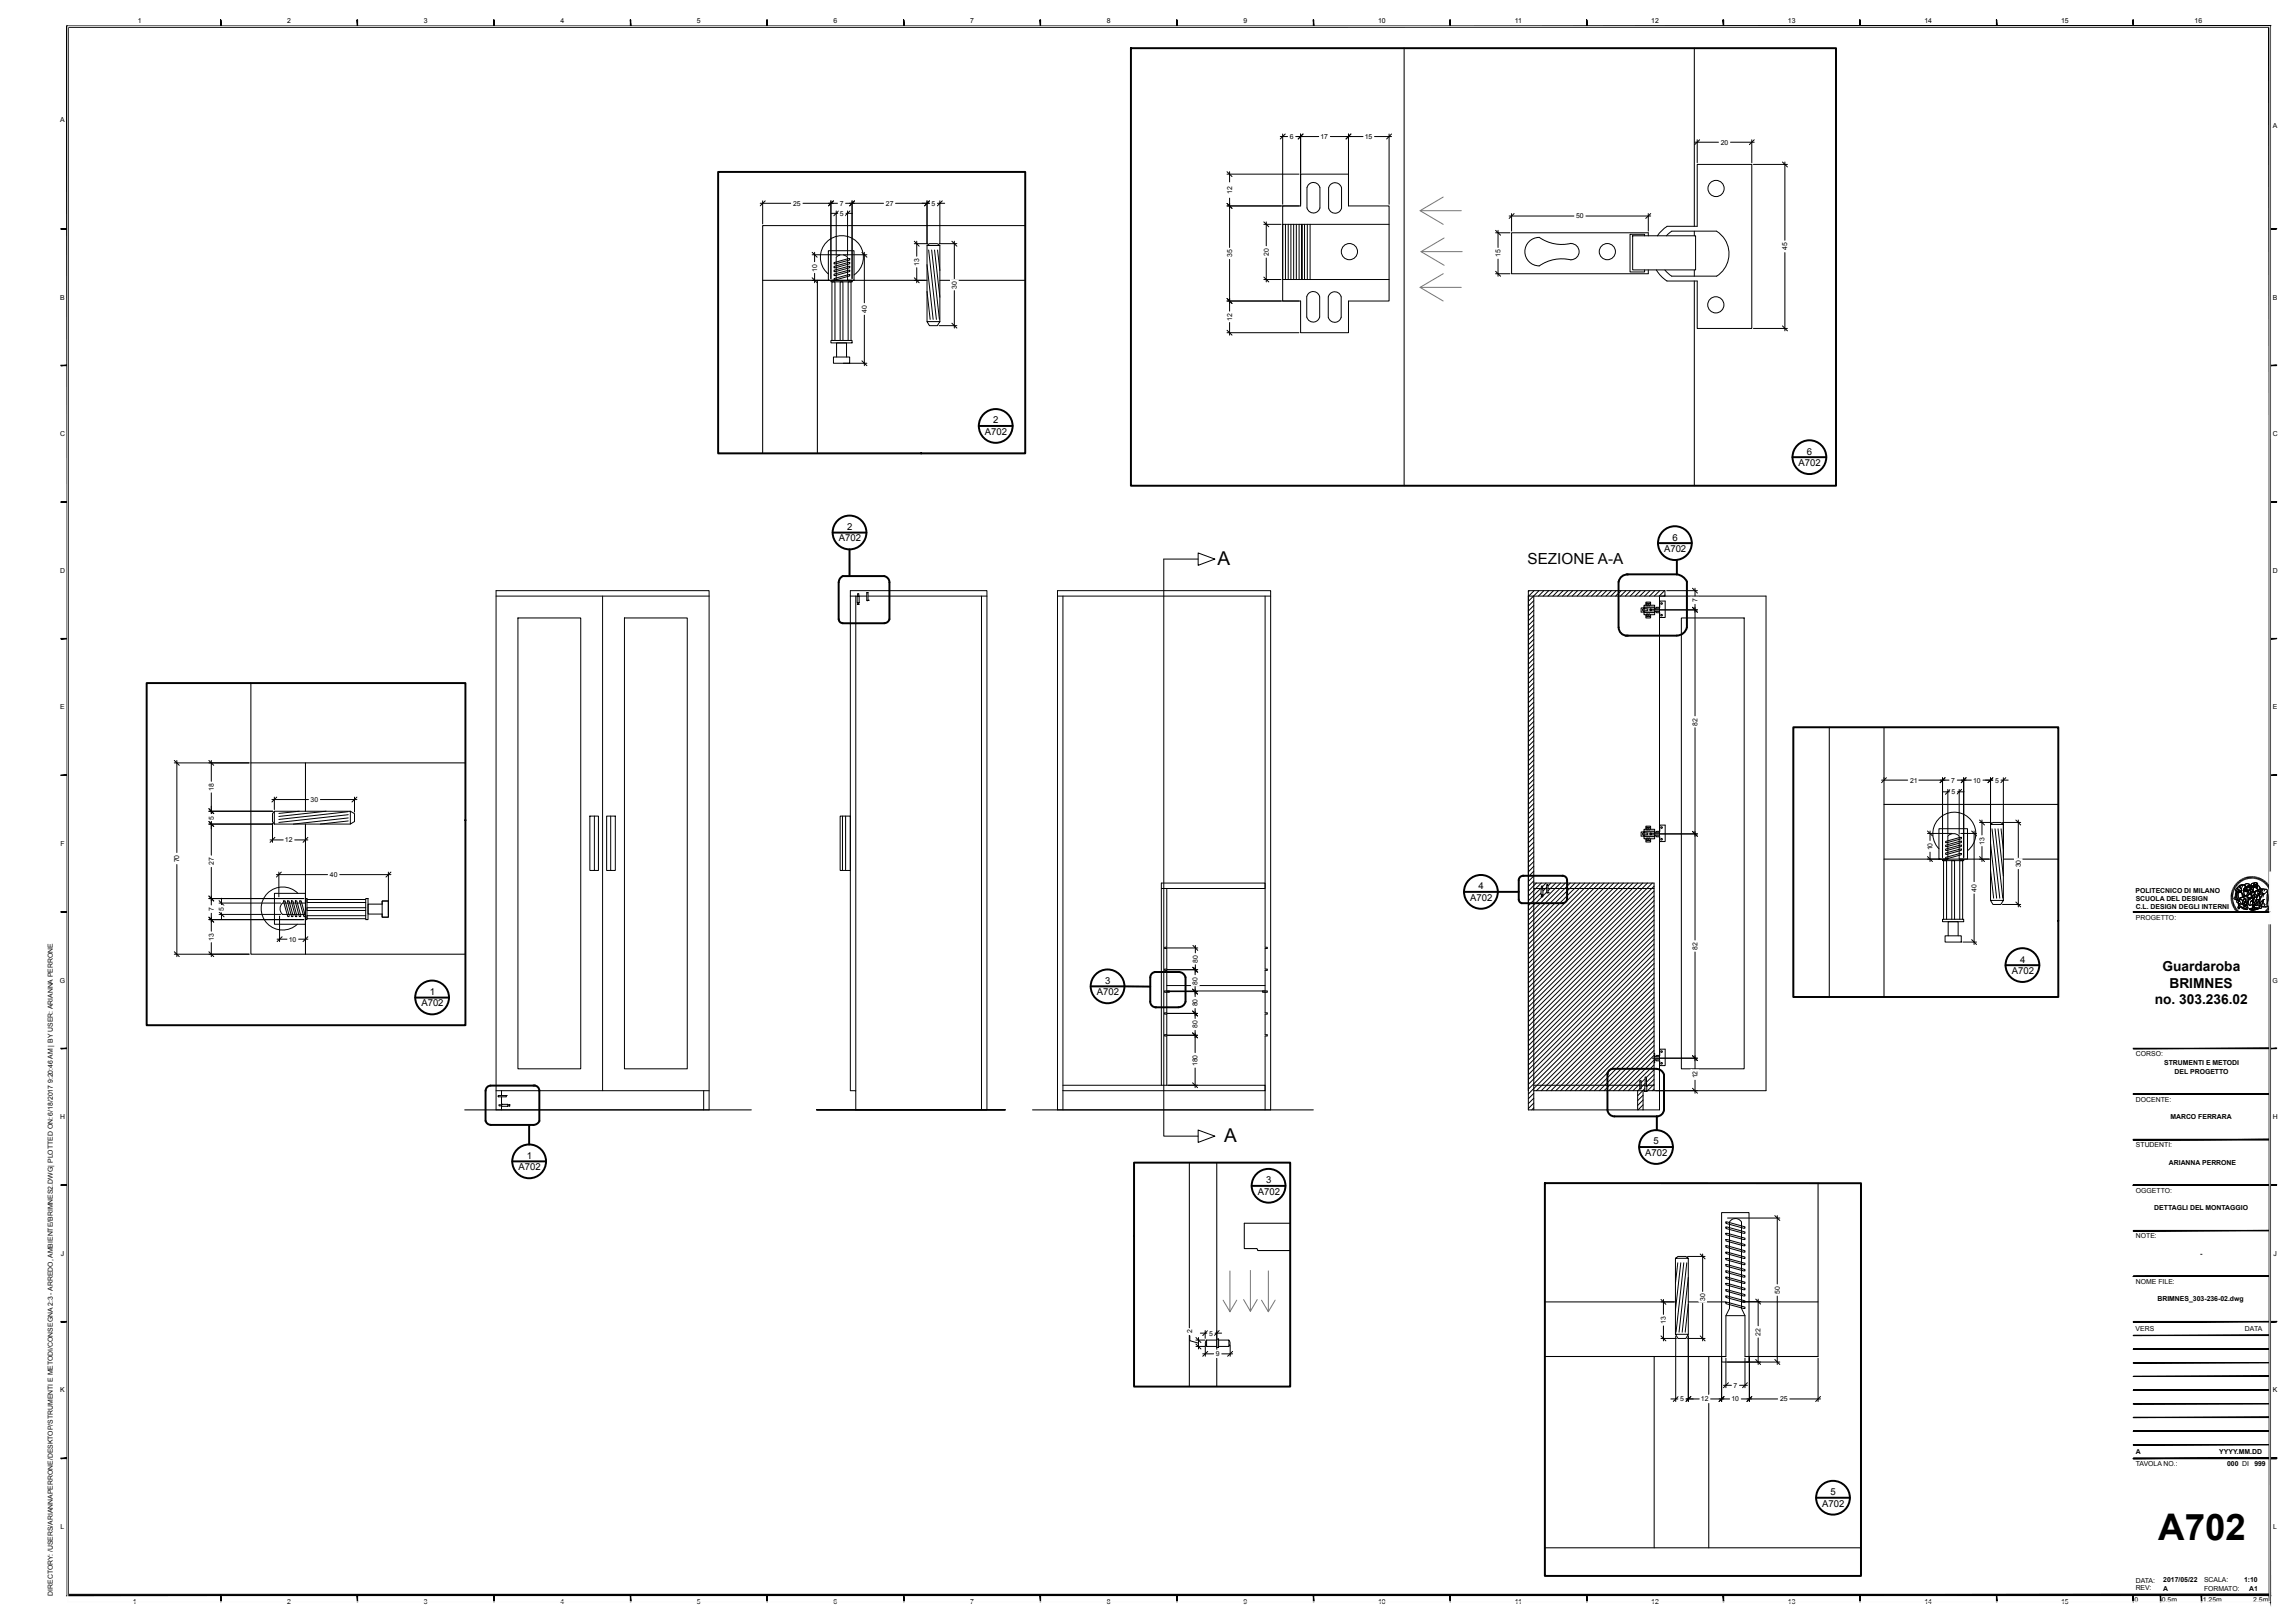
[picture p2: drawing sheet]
<svg xmlns="http://www.w3.org/2000/svg" width="840mm" height="594mm" viewBox="0 0 840 594" stroke-linecap="round" stroke-linejoin="round" font-family="sans-serif">
<defs><g id="words">
<text font-size="13.4" x="789.9" y="563.5">A702</text>
<g font-size="7">
<text x="445.6" y="206.9">A</text>
<text x="448" y="418">A</text>
</g>
<text font-size="5.6" x="559.1" y="206.3">SEZIONE A-A</text>
<g font-size="5">
<text x="791.5" y="355.5">Guardaroba</text>
<text x="794" y="361.5">BRIMNES</text>
<text x="788.7" y="367.5">no. 303.236.02</text>
</g>
<g font-size="3.5">
<text x="363.6" y="155">2</text>
<text x="360.5" y="159.2">A702</text>
<text x="661.3" y="166.4">6</text>
<text x="658.3" y="170.6">A702</text>
<text x="310.1" y="194">2</text>
<text x="612.1" y="197.8">6</text>
<text x="307" y="198.1">A702</text>
<text x="609" y="202">A702</text>
<text x="538.1" y="329.6">A702</text>
<text x="541.1" y="325.5">4</text>
<text x="739.4" y="352.3">4</text>
<text x="736.3" y="356.5">A702</text>
<text x="157.4" y="364.2">1</text>
<text x="401.4" y="364.3">A702</text>
<text x="404.5" y="360.1">3</text>
<text x="154.2" y="368.3">A702</text>
<text x="605.2" y="418.9">5</text>
<text x="192.9" y="424.1">1</text>
<text x="602.2" y="423.1">A702</text>
<text x="189.7" y="428.3">A702</text>
<text x="460.4" y="437.2">A702</text>
<text x="463.4" y="433.1">3</text>
<text x="667" y="551.4">A702</text>
<text x="670" y="547.2">5</text>
</g>
<g font-size="2.5">
<text x="50.5" y="8.6">1</text>
<text x="105.1" y="8.6">2</text>
<text x="155.1" y="8.6">3</text>
<text x="205.1" y="8.6">4</text>
<text x="255.1" y="8.6">5</text>
<text x="305.1" y="8.6">6</text>
<text x="355.1" y="8.6">7</text>
<text x="405.1" y="8.6">8</text>
<text x="455.1" y="8.6">9</text>
<text x="504.4" y="8.6">10</text>
<text x="554.5" y="8.6">11</text>
<text x="604.4" y="8.6">12</text>
<text x="654.4" y="8.6">13</text>
<text x="704.4" y="8.6">14</text>
<text x="754.4" y="8.6">15</text>
<text x="803.3" y="8.6">16</text>
<text x="22.1" y="44.7">A</text>
<text x="831.9" y="47">A</text>
<text x="472.1" y="50.9">6</text>
<text x="483.3" y="50.9">17</text>
<text x="499.5" y="50.9">15</text>
<text x="629.8" y="52.9">20</text>
<text x="450.9" y="71" transform="rotate(-90 450.9 71)">12</text>
<text x="290.3" y="75.3">25</text>
<text x="307.3" y="75.3">7</text>
<text x="324.2" y="75.3">27</text>
<text x="341" y="75.3">5</text>
<text x="307.4" y="79">5</text>
<text x="576.9" y="79.9">50</text>
<text x="450.9" y="94.2" transform="rotate(-90 450.9 94.2)">35</text>
<text x="464.4" y="93.6" transform="rotate(-90 464.4 93.6)">20</text>
<text x="549.2" y="94.2" transform="rotate(-90 549.2 94.2)">15</text>
<text x="654.2" y="91.5" transform="rotate(-90 654.2 91.5)">45</text>
<text x="299" y="99.4" transform="rotate(-90 299 99.4)">10</text>
<text x="336.4" y="97.3" transform="rotate(-90 336.4 97.3)">13</text>
<text x="350.2" y="105.6" transform="rotate(-90 350.2 105.6)">30</text>
<text x="22.1" y="109.7">B</text>
<text x="831.9" y="109.7">B</text>
<text x="317.2" y="114.4" transform="rotate(-90 317.2 114.4)">40</text>
<text x="450.9" y="117.4" transform="rotate(-90 450.9 117.4)">12</text>
<text x="22" y="159.7">C</text>
<text x="831.8" y="159.7">C</text>
<text x="22" y="209.7">D</text>
<text x="831.8" y="209.7">D</text>
<text x="621.3" y="220.4" transform="rotate(-90 621.3 220.4)">7</text>
<text x="22.1" y="259.7">E</text>
<text x="831.9" y="259.7">E</text>
<text x="621.3" y="265.6" transform="rotate(-90 621.3 265.6)">82</text>
<text x="699.1" y="286.4">21</text>
<text x="714.2" y="286.4">7</text>
<text x="722.2" y="286.4">10</text>
<text x="730.2" y="286.4">5</text>
<text x="78.2" y="289.5" transform="rotate(-90 78.2 289.5)">18</text>
<text x="113.7" y="293.5">30</text>
<text x="714.3" y="290.7">5</text>
<text x="78.2" y="300" transform="rotate(-90 78.2 300)">5</text>
<text x="22.1" y="309.6">F</text>
<text x="104.3" y="308.3">12</text>
<text x="707.3" y="311.2" transform="rotate(-90 707.3 311.2)">10</text>
<text x="726.3" y="309.2" transform="rotate(-90 726.3 309.2)">13</text>
<text x="832" y="309.6">F</text>
<text x="65.6" y="315.6" transform="rotate(-90 65.6 315.6)">70</text>
<text x="78.2" y="316.6" transform="rotate(-90 78.2 316.6)">27</text>
<text x="739.6" y="317.4" transform="rotate(-90 739.6 317.4)">30</text>
<text x="120.8" y="321">40</text>
<text x="723.4" y="326.3" transform="rotate(-90 723.4 326.3)">40</text>
<text x="781.6" y="326.7">POLITECNICO DI MILANO</text>
<text x="781.7" y="329.7">SCUOLA DEL DESIGN</text>
<text x="78.2" y="333.4" transform="rotate(-90 78.2 333.4)">7</text>
<text x="82" y="333.3" transform="rotate(-90 82 333.3)">5</text>
<text x="781.7" y="332.7">C.L. DESIGN DEGLI INTERNI</text>
<text x="781.8" y="336.5">PROGETTO:</text>
<text x="78.2" y="344.4" transform="rotate(-90 78.2 344.4)">13</text>
<text x="105.7" y="344.6">10</text>
<text x="621.3" y="347.6" transform="rotate(-90 621.3 347.6)">82</text>
<text x="438.4" y="352.3" transform="rotate(-90 438.4 352.3)">80</text>
<text x="21.9" y="359.6">G</text>
<text x="831.8" y="359.6">G</text>
<text x="438.3" y="360.3" transform="rotate(-90 438.3 360.3)">80</text>
<text x="438.3" y="368.3" transform="rotate(-90 438.3 368.3)">80</text>
<text x="438.3" y="376.3" transform="rotate(-90 438.3 376.3)">80</text>
<text x="781.8" y="386.5">CORSO:</text>
<text x="792.1" y="390">STRUMENTI E METODI</text>
<text x="438.3" y="390.2" transform="rotate(-90 438.3 390.2)">180</text>
<text x="621.3" y="394.7" transform="rotate(-90 621.3 394.7)">12</text>
<text x="796" y="393">DEL PROGETTO</text>
<text x="781.8" y="403.2">DOCENTE:</text>
<text x="22" y="409.6">H</text>
<text x="794.4" y="409.6">MARCO FERRARA</text>
<text x="831.8" y="409.6">H</text>
<text x="781.8" y="419.8">STUDENTI:</text>
<text x="793.8" y="426.3">ARIANNA PERRONE</text>
<text x="781.8" y="436.5">OGGETTO:</text>
<text x="788.5" y="442.7">DETTAGLI DEL MONTAGGIO</text>
<text x="781.8" y="453.2">NOTE:</text>
<text x="22.3" y="459.6">J</text>
<text x="805.3" y="459.6">-</text>
<text x="832.1" y="459.6">J</text>
<text x="651.4" y="473.5" transform="rotate(-90 651.4 473.5)">50</text>
<text x="781.8" y="469.8">NOME FILE:</text>
<text x="624.1" y="476.2" transform="rotate(-90 624.1 476.2)">30</text>
<text x="789.6" y="476.1">BRIMNES_303-236-02.dwg</text>
<text x="609.7" y="484.7" transform="rotate(-90 609.7 484.7)">13</text>
<text x="436.4" y="488" transform="rotate(-90 436.4 488)">2</text>
<text x="442.5" y="488.8">5</text>
<text x="644.4" y="488.8" transform="rotate(-90 644.4 488.8)">22</text>
<text x="781.6" y="487.2">VERS</text>
<text x="821.7" y="487.2">DATA</text>
<text x="445" y="496.4">9</text>
<text x="22.1" y="509.6">K</text>
<text x="634.5" y="507.9">7</text>
<text x="831.9" y="509.6">K</text>
<text x="614.9" y="512.9">5</text>
<text x="622.6" y="512.9">12</text>
<text x="633.7" y="512.9">10</text>
<text x="651.5" y="512.9">25</text>
<text x="781.8" y="532.2">A</text>
<text x="812.3" y="532.2">YYYY.MM.DD</text>
<text x="781.8" y="536.6">TAVOLA NO.:</text>
<text x="815.2" y="536.6">000 DI</text>
<text x="825.1" y="536.6">999</text>
<text x="22.2" y="559.6">L</text>
<text x="832.1" y="559.6">L</text>
<text x="781.8" y="579.2">DATA:</text>
<text x="791.8" y="579.1">2017/05/22</text>
<text x="806.7" y="579.1">SCALA:</text>
<text x="821.4" y="579.1">1:10</text>
<text x="19.3" y="584" transform="rotate(-90 19.3 584)">DIRECTORY: /USERS/ARIANNAPERRONE/DESKTOP/STRUMENTI E METODI/CONSEGNA 2:3 - ARREDO, AMBIENTE/BRIMNES2.DWG| PLOTTED ON: 6/18/2017 9:20:46 AM | BY USER: ARIANNA PERRONE</text>
<text x="48.6" y="587.1">1</text>
<text x="105.1" y="587.1">2</text>
<text x="155.1" y="587.1">3</text>
<text x="205.1" y="587.1">4</text>
<text x="255.1" y="587.1">5</text>
<text x="305.1" y="587.1">6</text>
<text x="355.1" y="587.1">7</text>
<text x="405.1" y="587.1">8</text>
<text x="455.1" y="587.1">9</text>
<text x="504.4" y="587.1">10</text>
<text x="554.5" y="587.1">11</text>
<text x="604.4" y="587.1">12</text>
<text x="654.4" y="587.1">13</text>
<text x="704.4" y="587.1">14</text>
<text x="754.4" y="587.1">15</text>
<text x="781.3" y="586.3">0</text>
<text x="781.7" y="582.1">REV:</text>
<text x="791.3" y="586.3">0.5m</text>
<text x="791.8" y="582.1">A</text>
<text x="806.3" y="586.3">1.25m</text>
<text x="806.7" y="582.1">FORMATO:</text>
<text x="823.2" y="582.1">A1</text>
<text x="824.7" y="586.3">2.5m</text>
</g>
</g></defs>
<g fill="none" stroke="#000" stroke-width=".37">
<path d="M468.6 50h2.7M469.5 49v25.8M470.4 49l-1.8 1.9M474.3 50h8.4M476 49v25.8M476.9 49l-1.8 1.9M486.9 50h12M493.6 49v25.8M494.5 49l-1.8 1.9M503.1 50h6.2M508.4 49v25.8M509.3 49l-1.8 1.9"/>
<path d="M620.3 52h8.7M621.2 51.2v8.4M622.1 51.2l-1.8 1.7M633.4 52h8.7M641.2 51.2v8.4M642.1 51.2l-1.8 1.7M652.4 59.3l1.8 1.8M653.3 59.3v28.6M278.3 74.4h11.1M279.1 73.5v8.5M280.1 73.5l-1.8 1.8M293.9 74.4h12.6"/>
<path d="M304.1 73.5v28.5M304.3 78.1h2.4M305.1 73.5l-1.9 1.8M306.1 77.2v16.3M307 77.2l-1.8 1.8M309.5 74.4h13.9M309.6 78.1h2.4M310.2 77.2v16.3M311.1 77.2l-1.8 1.8M311.9 73.5v28.5M312.8 73.5l-1.8 1.8M327.8 74.4h12.4"/>
<path d="M339.3 73.5v15.8M340.2 73.5l-1.8 1.8M343.1 74.4h2.7M344 73.5v15.8M344.9 73.5l-1.8 1.8M449.1 75.4h26.3M449.1 74.4l1.8 1.9M449.1 63.7h26.3M449.1 62.8l1.8 1.8M450 62.8v4.7M450 71.6v19M476 63.7h17.6v11.7h14.8v34.8h-14.8v11.6h-17.6v-11.6h-6.5v-34.8h6.5z"/>
<path d="M483.1 68.6a2.41 2.41 0 0 0-2.4-1.8 2.41 2.41 0 0 0-2.3 1.8v7.5a2.43 2.43 0 0 0 2.3 1.9 2.43 2.43 0 0 0 2.4-1.9M483.1 68.6v7.5M486.3 68.7v7.5M486.3 68.7a2.41 2.41 0 0 1 2.4-1.8 2.41 2.41 0 0 1 2.3 1.8v7.5a2.43 2.43 0 0 1-2.3 1.8 2.43 2.43 0 0 1-2.4-1.8M552.4 79.1h23.7M553.3 78.2v6.4M554.2 78.2l-1.8 1.7M580.4 79.1h23.8M603.3 78.2v6.4M604.2 78.2l-1.8 1.7M641.8 60.2h12.4M297.3 93.2h10.2"/>
<path d="M297.3 92.4l1.8 1.7M298.2 92.4v3.4M303.2 91.8h9.4v10.8h-9.4zM305.3 98.9l5.7-1.4v.5l-5.3 1.4h-.4zM305.3 97.5l5.7-1.5v.5l-5.3 1.5h-.4zM305.3 96.1l5.7-1.5v.5l-5.3 1.5h-.4zM308.7 93.2h8.6M315.5 92.4l1.8 1.7M316.4 92.4v18.4M334.6 89.2h5M334.6 88.3l1.8 1.8M335.5 88.3v5.5"/>
<path d="M335.5 98v5.5M339.3 96.9l2.2 20M339.3 89.9v27.8M339.9 91.5l2.8 25.4M341 91.5l2.8 25.4M342.1 91.5l1.9 17.3M343.2 91.5l.8 7.5M343.7 89.2h6.5M344 89.9l-.9-.7h-2.9l-.9 .7h4.7v27.8l-.9 1.5h-2.9l-.9-1.5 4.6 .1M348.4 88.3l1.8 1.8M349.3 88.3v13.7M450 94.9v19"/>
<path d="M462.6 82.1h6.3M462.6 81.2l1.8 1.8M463.5 81.2v8.8M463.5 94.4v8.8M470.5 82.1v20.2M471.5 82.1v20.2M472.5 82.1v20.2M473.5 82.1v20.2M474.5 82.1v20.2M475.5 82.1v20.2M477.5 82.1v20.2M478.5 82.1v20.2"/>
<path d="M479.5 82.1v20.2M508.4 82.1h-38.9v20.2h38.9M547.4 85.2h5.3M547.4 99.3l1.8 1.8M547.4 84.3l1.8 1.8M548.3 84.3v6.3M548.3 94.8v6.3M563.3 86.9a5.2 5.2 0 0 0-5.2 5.2 5.2 5.2 0 0 0 5.2 5.2M563.3 86.8a14.4 14.4 0 0 0 11.7 2.3M575 95.1a14.4 14.4 0 0 0-11.7 2.2M575 89.1a2.96 2.96 0 0 1 3 3 2.96 2.96 0 0 1-3 3M597.6 86.3h23v12.5h-23z"/>
<path d="M601.9 86.3v-.6h-5.3v13.8h5.3v-.7M603.3 86.3v-1.1h-50v15h50v-1.4M609.9 86.3l2-1.7h16.4a9.7 9.7 0 0 1 0 16.5h-16.4l-2.5-2.3M610.1 82.8h11.1v-22.6h20v60h-20v-17.4h-11.1a12.3 12.3 0 0 1-3.9-4M610.1 82.9l-2.2 1.8-1.3 1.6M620.1 84.6v1.7M620.1 98.8v2.3M653.3 92.4v28.7M297.3 102.6h6.2M297.3 101.7l1.8 1.8M298.2 100v3.5M303.2 100.2a7.9 7.9 0 0 1-.7-11.6 7.9 7.9 0 0 1 11.7 .5 7.9 7.9 0 0 1-1.6 11.5"/>
<path d="M304.1 102.6h7.8v.5h-7.8zM305.3 102l5.7-1.5v.5l-5.3 1.5h-.4zM305.3 100.4l5.7-1.5v.5l-5.3 1.5h-.4zM306.1 102.6v-8.5a2.83 2.83 0 0 1 4.1 0v8.5M316.4 115.3v18.5M334.6 102.6h4.1M334.6 101.7l1.8 1.8M339.3 106.7l1.1 10.2M343.7 119.2h6.5M348.4 118.3l1.8 1.8M349.3 106.4v13.7M449.1 110.2h26.3"/>
<path d="M449.1 109.2l1.8 1.9M450 118v4.7M462.6 102.3h6.3M462.6 101.4l1.8 1.8M476.5 102.3v-20.2v20.2M483 108.5a2.41 2.41 0 0 0-2.3-1.8 2.41 2.41 0 0 0-2.4 1.8v7.6a2.43 2.43 0 0 0 2.3 1.8 2.43 2.43 0 0 0 2.4-1.9M483 108.6v7.5M487 107.3a2.41 2.41 0 0 1 3.9 1.3v7.5a2.43 2.43 0 0 1-2.4 1.9 2.43 2.43 0 0 1-2.3-1.9v-7.5zM547.4 100.2h5.3M652.4 119.3l1.8 1.8M304.1 124.6h7.8v.9h-7.8zM304.5 124.6v-21.5h1.1v21.5"/>
<path d="M305.1 130.7h5.9v2.2h-5.9zM306.2 130.7v-5.2h3.6v5.2M307.5 124.6v-21.5h1v21.5M308.7 132.9h8.6M310.4 124.6v-21.5h1.1v21.5M315.5 132.1l1.8 1.7M449.1 121.8h26.3M449.1 120.9l1.8 1.8M641.8 120.2h12.4M181.6 216.2h77.9v190h-77.9zM181.6 218.2h77.9M220.6 218.2v181"/>
<path d="M311.2 216.2h50v190h-48v-7h-2zM311.2 218.2h2.7M313.2 218.2v181M313.7 218.2h.8l-.1 3h-.6zM313.9 218.2h-.2M313.9 217.3v.9M313.9 217.4h.4v.8M314.3 218.2h.2M314.3 218.2h2.9M314.5 218.2h.1M317.2 216.9l.1 3 .4-.2v-2.8h-.5h.5M317.7 218.2h43.5"/>
<path d="M317.7 219.7h.1M359.2 218.2v188M387.1 216.2h78v190h-78zM387.1 218.2h78M389 218.2v188M438.5 204.6h-12.5v211.2h12.5M438.5 202.4l6.1 2.2-6.1 2.3zM463 218.2v128.5h.8M559.7 216.2l-.3 .4M561.4 219.9l-2 1.9M561.4 218.2v188M561.5 216.2l-2.1 2.1"/>
<path d="M563.3 216.2l-3.9 3.9M565.1 216.2l-2 2M566.8 216.2l-2 2M568.6 216.2l-2 2M570.4 216.2l-2 2M572.1 216.2l-2 2M573.9 216.2l-2 2M575.6 216.2l-1.9 2M577.4 216.2l-2 2M579.2 216.2l-2 2M581 216.2l-2 2M582.7 216.2l-2 2"/>
<path d="M584.5 216.2l-2 2M586.3 216.2l-2 2M588.1 216.2l-2.1 2M589.8 216.2l-2 2M591.6 216.2l-2 2M593.3 216.2l-1.9 2M595.1 216.2l-2 2M596.9 216.2l-2 2M598.6 216.2l-2 2M600.4 216.2l-2 2M602.2 216.2l-2 2M603.9 216.2l-2 2"/>
<path d="M605.7 216.2l-2 2M607.4 218.2v4.1M607.5 216.2l-2 2M609.3 216.2l-2 2M609.4 218.2v-2h-50v190h48v-17.9M609.4 217.8l-.4 .4M610 216.2h11.3M619.5 215.3l1.8 1.8M620.4 215.3v2.9M189.6 226.2h23v165h-23zM228.6 226.2h22.9v165h-22.9zM561.4 223.4l-2 2"/>
<path d="M561.4 225.1l-2 2M561.4 226.9l-2 2M561.4 230.4l-2 2M561.4 232.2l-2 2M561.4 234l-2 2M561.4 237.5l-2 2M561.4 239.3l-2 2M561.4 221.6l-2 2M561.4 228.7l-2 2M561.4 235.7l-2 2.1M600.7 222.5l6.7 .1v1.2l-6.7 .2zM601.7 222.7l-.5 .2 .2 .7 1.5-.1"/>
<path d="M601.7 222.6l1.2 .2M602.4 220.4h1.7v1.1h1.5v3.5h-1.5v1.2h-1.7v-1.2h-.7v-3.5h.7zM602.6 220.8l.1 .8 .2 .2 .2-1M602.7 220.9h.4M602.7 224.7l.4 .1-.2 .9-.3-.1zM602.9 222.9l.3 .3-.3 .3M603.4 220.8v.8h.4M603.4 220.9h.4M603.8 224.8l-.3-.1-.1 .9h.4M603.9 220.8v.8M603.9 224.9v.7M604.8 223.2h16.5"/>
<path d="M605.6 222.2h-3.9v2h3.9M606 223.8l.4 .4M606.3 222.3h1.2v-2.3h2v6h-2v-1.7h-1.2M606.4 222.3l-.4 .3M607.4 224.3v80M615.4 226.2h23v165h-23zM619.5 222.3l1.8 1.8M620.4 221.2v40.8M561.4 248.1l-2 2M561.4 251.7l-2 1.9M561.4 253.4l-2 2M561.4 255.2l-2 2"/>
<path d="M561.4 241.1l-2 2M561.4 244.6l-2 2M561.4 242.8l-2 2M561.4 246.4l-2 1.9M561.4 249.9l-2 2M561.4 257l-2 2M561.4 258.7l-2 2.1M63.8 279.2h27.4M63.8 278.3l1.8 1.8M64.7 278.3v33.7M76.5 278.3l1.7 1.8M77.3 278.3v7.6"/>
<path d="M561.4 260.5l-2 2M561.4 264.1l-2 1.9M561.4 262.3l-2 2M561.4 265.8l-2 2M561.4 267.6l-2 2M561.4 269.3l-2 2M561.4 271.1l-2 2M561.4 272.9l-2 2M561.4 274.6l-2 2M561.4 276.4l-2 2M561.4 278.2l-2 2M561.4 279.9l-2 2.1"/>
<path d="M620.4 266.3v77.8M76.5 296.9h23.3M76.5 296l1.7 1.8M77.3 290.2v7.6M99.5 292.6h13.4M100.4 296.9l-.7 .9v2.9l.7 .9M100.4 291.7v4.6M101.3 291.7l-1.8 1.8M109.5 296.9l-7.4 .8M117.3 292.6h13.3M119.3 296.9l-17.2 1.9M127.5 297.1l-25.4 2.8"/>
<path d="M127.5 298.2l-25.4 2.8M127.5 299.4l-20.1 2.2M128.2 296.9v4.7l1.6-.9v-2.9l-1.6-.9h-27.8v4.7M128.2 297h.2M129.8 291.7v5.5M130.6 291.7l-1.8 1.8M215.9 298.7h3.1v19.9h-3.1zM217.6 298.7v19.9M222 298.7h3.2v19.9h-3.2zM223.5 298.7v19.9M307.5 298.7h3.7v19.9h-3.7zM308.4 298.7v19.9"/>
<path d="M309.5 298.7v19.9M561.4 281.7l-2 2M561.4 283.5l-2 2M561.4 285.3l-2 2M561.4 287l-2 2M561.4 288.8l-2 2M561.4 290.6l-2 1.9M561.4 292.3l-2 2M561.4 294.1l-2 2M561.4 295.8l-2 2.1M561.4 297.6l-2 2M561.4 299.4l-2 2"/>
<path d="M688.7 285.5h9.5M689.6 284.6v.3M690.5 284.6l-1.8 1.8M702.3 285.5h11.1M711 284.6v29.2M711.2 289.8h2.3M711.9 284.6l-1.8 1.8M712.9 288.9v16.4M713.8 288.9l-1.8 1.8M716.4 285.5h5.1M716.5 289.8h2.4M717.1 288.9v16.4"/>
<path d="M718 288.9l-1.8 1.8M718.7 284.6v29.2M719.6 284.6l-1.8 1.8M725.8 285.5h3.6M728.6 284.6v44.9M729.4 284.6l-1.8 1.8M732.4 285.5h2.6M733.3 284.6v29.2M734.1 284.6l-1.8 1.8M64.7 316.4v33.7M76.5 301.6h23.3M76.5 300.7l1.7 1.8"/>
<path d="M77.3 300.7v12.3M77.3 317.4v13.8M98.8 307.4h4.9M99.7 301.3v7M100.4 301.6h27.8M100.6 306.5l-1.8 1.8M102.1 319.2v9M103 319.2l-1.8 1.8M107.9 307.4h4.8M111.8 302.2v6.1M112.7 306.5l-1.8 1.8M127.5 300.5l-10.3 1.1"/>
<path d="M142.2 319.2v15.8M143.1 319.2l-1.8 1.8M561.4 301.2l-2 2M561.4 302.9l-2 2M561.4 304.7l-2 2M561.4 306.5l-2 2M561.4 308.3l-2 1.9M561.4 310l-2 2M561.4 311.8l-2 2M561.4 313.5l-2 2M561.4 315.3l-2 2M561.4 317.1l-2 2"/>
<path d="M561.4 318.8l-2 2M600.7 304.5l6.7 .1v1.3l-6.7 .1zM601.7 304.7l-.5 .2 .2 .7 1.5-.1M601.7 304.7l1.2 .2M602.4 302.4h1.7v1.1h1.5v3.5h-1.5v1.2h-1.7v-1.2h-.7v-3.5h.7zM602.7 302.8l.4 .1-.2 .9-.3-.2zM602.7 306.7l.4 .1-.2 .9-.3-.1zM602.9 304.9l.3 .3-.3 .3M603.8 302.9l-.3-.1-.1 .8h.4M603.8 306.8h-.4v.8M603.8 307.6h-.4M603.9 302.8v.8"/>
<path d="M603.9 306.9v.7M604.8 305.2h16.5M605.6 304.2h-3.9v2h3.9M606 305.8l.4 .4M606.3 304.3h1.2v-2.3h2v6h-2v-1.7h-1.2M606.4 304.3l-.4 .3M607.4 306.3v80M619.5 304.3l1.8 1.8M705.5 314.4h4.9M705.5 305h8.9M705.5 313.5l1.8 1.8M705.5 304.1l1.8 1.8"/>
<path d="M706.4 304.1v3.5M706.4 311.8v3.5M709.7 310.6a7.9 7.9 0 0 1 .3-11.3 7.9 7.9 0 0 1 11.4 .8 7.9 7.9 0 0 1-1.3 11.2M709.7 303.3h10.4v11.1h-10.4zM712.1 313.8l5.8-1.4v.4l-5.3 1.5h-.5zM712.1 312.2l5.8-1.5v.5l-5.3 1.5h-.5zM712.1 310.7l5.8-1.4v.5l-5.3 1.5h-.5zM712.1 309.4l5.8-1.5v.5l-5.3 1.5h-.5zM712.1 308l5.8-1.5v.5l-5.3 1.4h-.5zM712.9 306v8.4h-1.9v.6h7.7v-.6h-1.6v-8.4M713 306a2.83 2.83 0 0 1 4.1 0M717.7 305h5.7"/>
<path d="M721.7 304.1l1.7 1.8M722.5 304.1v18.6M724.5 314.4h3.5M724.5 301h4.4M724.5 313.5l1.9 1.8M724.5 300.1l1.9 1.8M725.4 300.1v5.5M725.4 309.8v5.5M728.6 308.7l2.2 20M728.6 318.5l1.1 10.2M729.1 303.3l2.8 25.4M730.2 303.3l2.8 25.4"/>
<path d="M731.3 303.3l2 17.3M732.4 303.3l.9 7.5M732.9 301h6.7M733.3 301.7l-1-.7h-2.9l-.8 .7h4.7v27.8l-1 1.5h-2.9l-.8-1.5h4.7M737.8 300.1l1.8 1.8M738.7 300.1v13.7M738.7 318.2v13.7M76.5 336.6h34.7M76.5 335.7l1.7 1.8M76.5 328.9h34.7M76.5 327.9l1.7 1.9M77.3 334.2v6.6"/>
<path d="M80.2 330.5h22.5M80.2 334.7h22.5M80.2 333.7l1.8 1.9M80.2 329.6l1.8 1.8M81.1 328.7v2.4M81.1 334.1v2.3M100.5 327h11.3v11.3h-11.3zM101.2 320.1h18.7M102.3 335.3v9.3M103.3 330.5h8.5M103.3 334.7h8.5M103.4 330.5a2.84 2.84 0 0 0 0 4.1"/>
<path d="M103.8 329.7h.6l1.4 5.8h-.5zM105.3 329.7h.5l1.4 5.8h-.5zM106.7 329.7h.5l1.4 5.8h-.4zM108.1 329.7h.5l1.5 5.8h-.5zM109.1 327a7.9 7.9 0 0 0-11.1-.1 7.9 7.9 0 0 0-.3 11 7.9 7.9 0 0 0 11.1 .4M109.7 329.7h.5l1.5 5.8h-.5zM111.8 328.9h.6v7.7h-.6zM111.8 335.3v9.3M124.3 320.1h18.8M133.9 328.9h.8v7.7h-.8zM133.9 329.2h-21.5v1.1h21.5M133.9 332.2h-21.5v1h21.5"/>
<path d="M133.9 335.1h-21.5v1.1h21.5M134.7 330.9h5.2v-1.1h2.3v5.9h-2.3v-1.2h-5.2zM139.9 329.8h2.3v5.9h-2.3zM425.1 325.2h37.9v-2h-37.9v74M427.1 325.2v21.5h-.8v.3l.8 .2v7.5h-.8v.3l.8 .2v7.5M561.4 323.2h44v76M561.4 320.6l-2 2M561.4 322.4l-2 2M561.4 325.2h2.8M562.4 323.2l-3 3M564 326.8l-4.6 4.6M564 325.3h.7v2.9h-.6z"/>
<path d="M564.1 323.2l-4.7 4.7M564.2 325.2l-.2 .1M564.2 325.2l.2-.9 .2 .9M564.2 324.9l-4.8 4.8M564.4 328.2l-5 5M564.6 325.2l.2 .1M564.6 325.2h1.5M564.7 325.3h.1M565.9 323.2l-1.3 1.3M566.1 323.9l.1 2.9 .4-.1v-2.8h-.5h.5M566.1 324.7l-1.3 1.4M566.1 326.5l-1.5 1.5"/>
<path d="M566.6 325.2h38.8M566.6 326.7h.1M567.6 323.2l-1 1.1M569.4 323.2l-2.8 2.8M571.2 323.2l-11.8 11.8M572.9 323.2l-13.5 13.5M574.7 323.2l-15.3 15.3M576.5 323.2l-17.1 17.1M578.3 323.2l-18.9 18.9M580.1 323.2l-20.7 20.6M581.8 323.2l-22.4 22.4M583.6 323.2l-24.2 24.2"/>
<path d="M585.3 323.2l-25.9 25.9M587.1 323.2l-27.7 27.7M588.9 323.2l-29.5 29.5M590.6 323.2l-31.2 31.2M592.4 323.2l-33 33M594.2 323.2l-34.8 34.7M595.9 323.2l-36.5 36.5M597.7 323.2l-38.3 38.3M599.5 323.2l-40.1 40.1M601.3 323.2l-41.9 41.8M603 323.2l-43.6 43.6M604.8 323.2l-45.4 45.4"/>
<path d="M605.4 324.3l-46 46.1M605.4 326.1l-46 46M605.4 327.9l-46 46M605.4 329.6l-46 46M605.4 331.4l-46 46M605.4 333.2l-46 46M605.4 335l-46 45.9M605.4 336.7l-46 46M605.4 338.5l-46 46M711 336.4h7.7v.9h-7.7zM711.4 336.4v-21.4h1.1v21.4M714.4 336.4v-21.4h1v21.4"/>
<path d="M717.3 336.4v-21.4h1.1v21.4M722.5 327.1v18.6M732.9 331h6.7M733.1 329.5l.1 .2M737.8 330.1l1.8 1.8M816.6 327.7l.6 .1M816.6 328.1h.6M816.6 328.4h.6M816.6 327.3l.7 .1M816.7 327l.7 .1M816.8 326.7l.6 .1M816.9 326.3l.6 .2"/>
<path d="M816.9 325.9l.7 .3M817.1 325.6l.6 .3M817.2 325.3l.6 .3M817.2 328.7l-.6 .1M817.2 329.1h-.6M817.3 329.4l-.7 .1M817.3 329.7l-.6 .1M817.4 325l.6 .3M817.4 330.1l-.7 .1M817.5 330.3l-.7 .2M817.5 324.7l.6 .3M817.6 330.6l-.7 .3"/>
<path d="M817.7 331l-.6 .2M817.8 324.3l.5 .4M817.8 331.3l-.6 .2M817.9 324l.6 .5M818 331.6l-.6 .3M818.1 331.8l-.6 .4M818.1 323.8l.6 .4M818.3 332.1l-.6 .4M818.4 323.5l.5 .5M818.4 326.1h.7a.8 .8 0 0 0 1.3-.1v.6a1.41 1.41 0 0 1-2-.5zM818.5 326v.5M818.5 332.4l-.6 .4"/>
<path d="M818.6 323.2l.5 .5M818.6 326.5l-.7 2.6 .4 .1M818.6 332.7l-.5 .4M818.7 325.1l.4-.3a.82 .82 0 0 0 .9 1.1l.3 .1-.6 .4-.3-.2a.68 .68 0 0 1-1.1-.6zM818.8 326.7h.5l-.2 2.8-.8-.3zM818.9 326.6l-.6 2.6 .7 .3M818.9 323l.4 .4M818.9 332.9l-.6 .5M819.1 324.8l-.6 .6a.45 .45 0 0 0-.2 .5 .45 .45 0 0 0 .5 .3l.3-.1a.8 .8 0 0 0 1.3-.1M819.1 333.2l-.5 .4M819.1 330.2l.6 .6 1.2-.1M819.1 322.7l.5 .5"/>
<path d="M819.2 324.5l.6-.5 1.3-.1a.84 .84 0 0 0-1 .2 .84 .84 0 0 0 0 1.1h.3v.7a.92 .92 0 0 1-1.2-.2 .92 .92 0 0 1 0-1.2zM819.2 330.6a3.5 3.5 0 0 0 2.6 1.9l.2 .1M819.3 326.7l1.2-.1 .6 1.2-.1 .4-.5 .2a.58 .58 0 0 0-.7 .3 .58 .58 0 0 0 0 .6l-.2 .4-.5-.7zM819.3 330.5l.7 .4 .9-.2 .4 1 .2-.2 .3 .3-.2-.5 .3 .4-.1-.4 .4 .1a.94 .94 0 0 1-.5-1.4l.4 .1 .2 .7a.95 .95 0 0 1 .1 1.4 .95 .95 0 0 1-1.4 0 1.72 1.72 0 0 1-1.7-1.7zM819.3 333.4l-.5 .5M819.3 326.7l-.2 2.7M819.4 331.2l1.9 1.1a.86 .86 0 0 0 1.3-.5 .64 .64 0 0 1 0 1 .64 .64 0 0 1-.9 0l-1.1-.5a.56 .56 0 0 0-.5-.4 .56 .56 0 0 0-.6 .4l.2 .2-.3 .1-.3-.4zM819.4 331.2l-.3 .9 .2 .5 .4-.1-.3-.3a1.04 1.04 0 0 1 1.6 .4l.2 .1a1.15 1.15 0 0 0 1.6-.2l-.2-.7M819.4 322.5l.4 .5M819.5 333.6l-.4 .5M819.6 329.7l-.8-.2-.1 .8a.9 .9 0 0 1 1.6 .2M819.7 322.3l.4 .5"/>
<path d="M819.8 333.8l-.4 .6M819.8 328.7l1.2-.5 .4 .2 .2-.5 1 .2a1.07 1.07 0 0 1 .4 1.4 1.07 1.07 0 0 1-1.3 .5l.4-.6a.56 .56 0 0 0-.5-.4 .56 .56 0 0 0-.5 .3l-.2 .4-.6-.7-.5 .1zM819.8 329.3l.5-.3a.99 .99 0 0 1 .7 .9 .99 .99 0 0 1-.5 1l-1.3-.4-.1-.4 .6-.2zM820 322.1l.3 .5M820 324.2a.91 .91 0 0 1 1.2-.3 .91 .91 0 0 1 .5 1l-.1 .2a2.02 2.02 0 0 0 .4 2.8l-.5 .1-.1 .4-.4-.1-.6-2.1v-1l-.6-.5zM820 334l-.4 .6M820.2 329l.7 .7M820.2 329.1l-.5 .4v.4M820.3 321.9l.3 .6M820.3 334.2l-.4 .6M820.5 326.6h-1.6a.85 .85 0 0 0-.8 1.3l-.5 .8 .3 .4M820.6 327l.2 1.3"/>
<path d="M820.6 321.7l.3 .6M820.6 334.4l-.4 .6M820.8 324.2a2.95 2.95 0 0 0-.1 3l.4 1.2 .9-.5a1.22 1.22 0 0 1-.8-1.7l.1-.9a.76 .76 0 0 0 .5-1 .76 .76 0 0 0-1-.4 1.25 1.25 0 0 0-1.4 .3 1.25 1.25 0 0 0-.2 1.4l1.1 .4M820.8 334.6l-.3 .6M820.9 321.5l.3 .6M821 328.2l-.5 .2a.46 .46 0 0 0-.6 .2 .46 .46 0 0 0 .1 .6M821.1 323.9a.84 .84 0 0 0-1 .2 .84 .84 0 0 0 0 1.1h.3M821.1 334.7l-.3 .6M821.2 321.4l.3 .6M821.3 329l.8 .2-.2 .4a.86 .86 0 0 0-.4 .8 .86 .86 0 0 0 .5 .8l.2 .2-.4-.1 .1 .4-.3-.4 .2 .5-.3-.3-.2 .2 .1-.2a1.72 1.72 0 0 1-.1-2.5zM821.3 329l.8 .2-.2 .4a.86 .86 0 0 0-.4 .8 .86 .86 0 0 0 .5 .8l.2 .2-.4-.1 .1 .4-.3-.4 .2 .5-.3-.3-.2 .2v-.3a1.85 1.85 0 0 1 0-2.4zM821.4 325.7a.57 .57 0 0 1 1 0l-.4 .2 .2 .4-.6-.1z"/>
<path d="M821.4 325.2l.9-.4-.1 .6-1.1 .5zM821.4 325.7l.2 .5 .6 .1M821.4 334.8l-.2 .7M821.5 324a1.11 1.11 0 0 1 1.1-.6 1.11 1.11 0 0 1 .9 .8l-.1 .1a.47 .47 0 0 0-.5-.3 .47 .47 0 0 0-.4 .4l-.7-.1M821.6 321.2l.2 .7M821.6 323.7l1.2-.2a.43 .43 0 0 1 .6 .1 .43 .43 0 0 1-.1 .6l-.4-.1a.67 .67 0 0 1-.8 .3 .67 .67 0 0 1-.5-.7zM821.7 335l-.2 .6M821.8 324.3l.6 .2 .6-.5 .3 .2-.2 .6-.4 .2-.5-.2-.5 .2zM821.9 321.2l.2 .6M822 327.9l.6 .2 .4 .5a.76 .76 0 0 1-.3 1.2M822 335.1l-.2 .6M822.1 325.8h.9l-.5 .6-.4-.1z"/>
<path d="M822.1 330.2l.3 1a.79 .79 0 0 1 .1 .9 .79 .79 0 0 1-.9 .3M822.1 325.4l.3 .3M822.2 325.2l-1.1 .7M822.2 328.7l-.8 .2M822.2 321l.2 .7M822.3 324.8l-.4 .6M822.4 328.4l.7 .5M822.4 335.2l-.2 .6M822.5 325.7l.5 .1-.3 .5-.6-.1a.32 .32 0 0 1 0-.4 .32 .32 0 0 1 .4 0l-.2 .1M822.5 328.9a.7 .7 0 0 1 .2 .9 .7 .7 0 0 1-1 .2M822.6 330.7l.8 .7M822.6 328.1a.94 .94 0 0 1 .7-.8 .94 .94 0 0 1 1 .4l.1 .6-1.4 .4"/>
<path d="M822.6 321l.1 .6M822.7 335.3l-.2 .6M822.7 327.7l.5-.4 .6 .1 .7 .8-1.5 .6-.5-.8zM822.7 324.8h.1M822.9 326.7l-.4 .4-.1 .9M822.9 324.4l.1 .1M822.9 330.1v.9M822.9 320.9l.1 .6M823 324.4l-.1 .1M823 328.7l1-.4a.55 .55 0 0 1-.3 .7 .55 .55 0 0 1-.7-.3zM823 335.3l-.1 .7M823 328.7l.6 .4 .9-.9-.8-.8h-.6l-.7 .6 .2-1.1 .3-.2 1.3 .2 .5-.4v-.3l.6 .2v2l-.3 .6-.4 .1-.2 .6h-.4l.6 .2-.1 .4 .2-.2-.1 .4a1.05 1.05 0 0 1-1.2 .9l-.9-.8 .4-.5 .2-1.1"/>
<path d="M823 329.5l-.7 1.4M823.1 328.8v.1M823.3 324.6l.8-.2 .2 .3-.5 .2zM823.3 320.8v.7M823.3 325.4a.85 .85 0 0 1 1.1 .1 .85 .85 0 0 1 .1 1.1l-.1-.1a.7 .7 0 0 0 0-.8 .7 .7 0 0 0-.8-.3v.6a.47 .47 0 0 1 .2 .7 .47 .47 0 0 1-.7 .1 .47 .47 0 0 1 0-.7zM823.3 324.3l-.2 .5-.4 .2-.5-.2-.5 .2M823.3 335.4l-.1 .6M823.4 332.6l2-.5 1.2 .3-2.1 .6zM823.4 332.6l1.1 .4v.3l-1.1-.4zM823.4 332.6l2-.5 1.1 .3-2 .6zM823.6 325.4a.73 .73 0 0 1 .9 .7 .73 .73 0 0 1-.8 .8zM823.6 320.8l.1 .7"/>
<path d="M823.6 335.4v.7M823.7 324.4a.38 .38 0 0 1 .5-.3 .38 .38 0 0 1 .1 .6M823.7 329.8l-.3 1.6 1-.2M823.7 328.9h.1M823.8 324.1l.5 .1 .2 .4-.8-.2zM823.8 328.5v.1M823.8 328.8h.1M823.9 325.6h.1M824 325.6l-.2 .1M824 320.8v.7M824 335.4l-.1 .7M824.1 324.5l-.8 .1 .7 .3 .3-.2-.2-.3v.2"/>
<path d="M824.1 329.6l.2 .2 .3-.7 .4-.1-.4 1.3v-.4l-.2 .1zM824.1 326.9v.7M824.2 328.3l-.6 .7-.4-.2M824.2 325.4l.1 .4M824.3 335.4v.7M824.3 325.6a.45 .45 0 0 0-.7-.2 .45 .45 0 0 0 .1 .7v.2a.46 .46 0 0 1-.2 .6 .46 .46 0 0 1-.6-.2 .46 .46 0 0 1 .2-.6l.1-.3a.78 .78 0 0 1 1.1-.4 .78 .78 0 0 1 .1 1.2l-.1-.3M824.4 320.8l-.1 .7M824.4 325.9l-.2 .1M824.4 325.7l-.1 .6-.6-.1M824.4 326.6l-.7 .3M824.5 333l2.1-.6-.1 .3-2 .6zM824.5 333v.3"/>
<path d="M824.5 324.6l.2-.1 .1 .4-.2 .9M824.6 329.8v.5l.1-.2M824.6 335.4l.1 .7M824.7 326.2l-.2-.5 .3-.8-.3-.5a.59 .59 0 0 1-.5-.9 .59 .59 0 0 1 1-.1l-.1 1.4 .3-.5a.39 .39 0 0 0 .2 .3 .39 .39 0 0 0 .5-.1v.5a.64 .64 0 0 1 .3 .8 .64 .64 0 0 1-.7 .4l-.2 .2M824.7 324.2v.4M824.7 320.8v.7M824.7 329.5v.2l-.1-.2M824.7 327.2l-.1 1.3M824.7 326.4l.5 .2M824.8 331.2h.2l.2 1-.3-.5-.4 .6zM824.9 328.4l-.4 .4v.4M824.9 335.4l.1 .7"/>
<path d="M825 329l-.4 .1-.2 .6h-.4l.6 .2M825 327.3l-.4 .8M825.1 323.2a.83 .83 0 0 1 1.1 .1 .83 .83 0 0 1 0 1.1l-.3 .8 .2-1.4a.5 .5 0 0 0-.6-.2 .5 .5 0 0 0-.3 .6l-.3 .6zM825.1 323.2l-.9 .2-.3 .6M825.1 320.8l-.1 .7M825.2 324.3a.39 .39 0 0 0 .2 .3 .39 .39 0 0 0 .5-.1M825.2 335.3l.2 .7M825.3 326.4a1.44 1.44 0 0 1 2.1 .1l-.1 .2a1.04 1.04 0 0 1-1 1.1 1.04 1.04 0 0 1-1.1-1zM825.3 323.7l.6-.2 .2 .5-.2 .5a.46 .46 0 0 1-.7-.1 .46 .46 0 0 1 .1-.7zM825.3 328.3l.9-.1-1.6 3.6-.1-1.1zM825.3 324h.2M825.3 328.4l-.9 2.5 .2 .9 .4-.6 .2 1.3-.3-.8-.4 1 .1-.9"/>
<path d="M825.4 324.5h.1M825.4 327.3l-.2 .5 .1 .6 .8-.2 .6-.6M825.4 320.9l-.1 .6M825.4 324v.1M825.5 324.3v.1M825.6 335.3l.1 .6M825.8 321l-.2 .6M825.8 329.3l.8-.1-.5 1.5 .2 .6-.6 .1zM825.8 324.3h.2M825.9 335.2l.2 .7M826.1 325l.3 .6M826.1 321l-.2 .7"/>
<path d="M826.1 327.5h.1M826.1 325.9l1.1-.5h.8l-.7 .9zM826.2 328.2l-1.1 2.2-.1 .9M826.2 335.1l.2 .7M826.3 324l1.2 1.3-.9 .3a1.16 1.16 0 0 1-.3-1.6zM826.3 327.4l-.3 .1M826.3 324l.9 1M826.3 327.7l-.1 .1M826.5 321.1l-.2 .7M826.5 332.4v.3l-2 .6-1.1-.4v-.3M826.5 335l.2 .7M826.6 329.2l-.5 1.3 .2 .8-.4 .1-.4-.1 .3-2"/>
<path d="M826.8 327.4l.4-.1-.2 1.9-1.2 .1 .3-1.1zM826.8 321.2l-.2 .7M826.8 334.9l.3 .7M826.9 327.1l-.1 .4M826.9 326.1l.5 .4M826.9 324.9l.5 .4M827 329.2l-1.2 .1M827 330.6l.2 .3M827.1 321.4l-.2 .6M827.1 334.8l.3 .6M827.2 327.3l-.1 .1a4.4 4.4 0 0 1-.6 3l.4 1.4M827.3 330.3l1.1-1-.8 2.1v.5a.37 .37 0 0 1-.3 .6 .37 .37 0 0 1-.4-.5z"/>
<path d="M827.3 326.3l.1-.1a1.35 1.35 0 0 1 1.9-.8 .57 .57 0 0 1 .6 .4 .57 .57 0 0 1-.3 .7 1.25 1.25 0 0 1-1.1 .7 1.25 1.25 0 0 1-1.1-.7M827.4 326.5l-.4 .5a.8 .8 0 0 1-.9 .7 .8 .8 0 0 1-.6-1 .8 .8 0 0 1 1-.5l-.2 .8a.48 .48 0 0 0 .7-.2 .48 .48 0 0 0-.2-.7 .89 .89 0 0 0-1-.1 .89 .89 0 0 0-.5 .8M827.4 328.1v.5M827.4 334.7l.3 .6M827.4 321.5l-.2 .6M827.7 334.5l.3 .6M827.8 321.7l-.4 .6M827.9 327.3h-1M827.9 331.5l.6 .4M828 334.3l.3 .6M828.1 325.6l.3-.2 .8 .1a.51 .51 0 0 1 .6 .2 .51 .51 0 0 1-.1 .6l.4 1.3v2a2.05 2.05 0 0 0-.1 2.2h-2.3a.87 .87 0 0 1 .3-1.2l.4-1.3-1.5 1.3a5.2 5.2 0 0 1 1.6-3.4l.3-.1a.87 .87 0 0 1-.9-.5 .87 .87 0 0 1 .2-1zM828.1 325.4h-1.1l-.9 .5"/>
<path d="M828.1 321.8l-.4 .6M828.3 330.3l.8 .9M828.3 334.2l.3 .5M828.3 327.2l-1 1.8-.4 1.7 1.5-1.4 .5-.1M828.3 325.4a.91 .91 0 0 0-.5 1 .91 .91 0 0 0 1 .7M828.4 322l-.4 .6M828.4 329.3l-.8 2.1v.5a.37 .37 0 0 1-.3 .6 .37 .37 0 0 1-.4-.5l.4-1.7M828.5 333.9l.4 .6M828.5 327.3l-.2 1M828.7 330.7l.1 .7 .6 .5M828.7 322.2l-.4 .6M828.8 333.7l.4 .5"/>
<path d="M828.9 325.8l-.3 .3M829 322.4l-.5 .6M829 333.5l.5 .5M829.2 322.7l-.4 .5M829.2 333.3l.5 .5M829.4 333.1l.5 .4M829.5 322.9l-.4 .5M829.6 332.8l.6 .4M829.7 327.4l.1 3.3M829.8 326.3l.3 2-.3 2.5 .2 1h-2.4M829.8 323.2l-.5 .4M829.9 332.5l.5 .4"/>
<path d="M830 323.4l-.5 .5M830 332.3l.6 .3M830.2 323.7l-.5 .4M830.2 332l.6 .3M830.4 331.7l.6 .3M830.5 324l-.6 .4M830.5 331.4l.6 .3M830.6 324.3l-.5 .3M830.7 331.2l.6 .2M830.8 330.8l.6 .3M830.8 324.6l-.6 .3M830.9 330.5l.6 .2"/>
<path d="M831 330.2l.6 .2M831 324.9l-.6 .3M831 329.9l.7 .1M831.1 329.6l.7 .1M831.1 329.2l.7 .1M831.2 328.7h.6M831.2 325.2l-.7 .3M831.2 328.9l.6 .1M831.3 325.6l-.6 .2M831.4 325.9l-.6 .2M831.6 326.2l-.7 .2M831.6 326.6l-.6 .1"/>
<path d="M831.7 326.9l-.7 .1M831.8 327.3l-.7 .1M831.8 327.6l-.6 .1M831.8 328.3l-.6 .1M831.8 328h-.6M63.8 349.2h27.4M63.8 348.3l1.8 1.8M76.5 348.3l1.7 1.8M77.3 345v5.1M101.4 343.7h3.7M103.3 342.8l-1.9 1.8M109.3 343.7h3.4"/>
<path d="M112.7 342.8l-1.8 1.8M427.1 354.9h11.3M427.1 346.9h11.3M436.5 354l1.8 1.8M436.6 354l1.8 1.8M436.6 346l1.8 1.8M437.4 354v2.8M437.5 346v2.8M437.5 353.1v2.7M463.8 346.7v.5M463.8 354.7v.4M463.8 347.2h-.8v7.5h.8"/>
<path d="M463.8 355.2h-.8v7.5M605.4 340.3l-46 46M605.4 342l-46 46M605.4 343.8l-46 46M605.4 345.5l-46 46.1M605.4 347.3l-46 46M605.4 349.1l-46 46M605.4 350.8l-46 46.1M605.4 352.6l-46 46M605.4 354.4l-46 46M605.4 356.2l-43 43M605.4 357.9l-41.3 41.3"/>
<path d="M605.4 359.7l-39.5 39.5M620.4 348.4v42.7M711.9 342.5h5.9v2.3h-5.9zM713.1 342.5v-5.2h3.6v5.2M718.4 344.8h5M721.7 343.9l1.7 1.8M426.3 363.2h1.6M426.3 379.2h.8v18M427.1 363.2v7.5h-.8v.3l.8 .2v7.5h-.8v.4M427.1 360.7h35.9M427.1 378.9h11.2M427.1 370.9h11.2"/>
<path d="M427.1 362.9h11.2M427.9 362.7v.4M436.5 378l1.8 1.8M436.5 370l1.8 1.8M436.5 362l1.8 1.8M437.4 361.1v3.7M437.4 369.1v3.7M437.4 377.1v8.2M462.2 362.7v.4M462.2 363.2h1.6M463 363.2v7.5h.8M463.8 362.7v.4"/>
<path d="M463.8 370.7v.4M463.8 378.7v.4M463.8 362.7h-37.5v.4M463.8 371.2h-.8v7.5h.8M463.8 379.2h-.8v27M605.4 361.5l-37.7 37.7M605.4 363.2l-36 36M605.4 365l-34.2 34.2M605.4 366.8l-32.4 32.4M605.4 368.5l-30.6 30.7M605.4 370.3l-28.9 28.9M605.4 372.1l-27.1 27.1"/>
<path d="M605.4 373.8l-25.3 25.4M605.4 375.6l-23.6 23.6M605.4 377.4l-21.8 21.8M605.4 379.2l-20.1 20M181.6 399.2h77.9M183.6 399.2v1.8M257.6 399.2v7M389 397.2h74v2h-74M427.7 397.2h10.6M436.5 396.3l1.8 1.8M437.4 390.8v7.3M559.4 399.2v-181h87v181h-43.7l.2 .2h-1l.1-.2h-40.6"/>
<path d="M561.4 397.2h38.8M599.4 399.2v7M599.5 399.2l-.1 .1M600.2 398.4h.1M600.2 395.6h.5l-.1 2.9-.4-.1zM600.2 396.7l-2.5 2.5M600.2 398.5l-.7 .7M600.7 397.2h1.4M601.4 399.2v6.9M602 398.4l-2.6 2.6M602.1 396.5l-1.4 1.5M602.1 394.8l-1.4 1.5"/>
<path d="M602.6 397.2h2.8M604.8 387.3h16.5M605.4 380.9l-18.3 18.3M605.4 385.5h.2v3.5h-.2M605.4 391.5l-2.8 2.8 .3 5.1h-1l.2-2v-3.1h.4M605.4 382.7l-16.5 16.5M605.4 384.5l-14.8 14.7M605.4 386.2l-13 13M605.4 388l-11.2 11.2M605.4 389.7l-9.4 9.5M605.4 395l-2.7 2.7M605.4 396.8l-2.4 2.4"/>
<path d="M605.4 398.6l-.6 .6M605.4 393.3l-2.8 2.8M605.6 388h.1M605.6 386.5h.1M605.7 386.5l1.7 .1v1.3l-1.7 .1M606 387.9l.4 .4M606.3 386.3h1.2v-2.3h2v6h-2v-1.7h-1.2M606.4 386.3l-.4 .4M619.5 386.4l1.8 1.8M619.5 398.3l1.8 1.8M620.4 395.3v4.8M182.4 401v.4v-.4h2.9l-.1 .4h-2.8"/>
<path d="M183.6 404.7v.2M183.6 404.3l-1 .2 1 .2M183.6 401.4v2.9M183.6 404.7v1.5M183.6 404.2l3 .1v.6h-3zM183.6 404.2h.1M183.6 404.2v.1M185.2 401h.1M438.5 413.6l6.1 2.2-6.1 2.3zM561.4 400.2l-2 1.9M561.4 401.9l-2 2M561.4 403.7l-2 2"/>
<path d="M561.4 405.4l-.7 .8M601.4 400.8l-2 2M601.4 402.6l-2 2M601.4 404.3l-1.8 1.9M617.6 459.8h6.5M622.3 459l1.8 1.7M623.2 459v13.7M631.7 458.3l7 1.8v.5l-7-1.9zM631.7 456l7 1.8v.5l-7-1.8zM631.7 453.7l7 1.8v.5l-7-1.8zM631.7 451.4l7 1.8v.5l-7-1.8zM631.7 449.1l7 1.8v.5l-7-1.8z"/>
<path d="M631.7 447.2l7 1.8v.5l-7-1.8zM632.3 445.8h19.1M633.4 446.7a2.52 2.52 0 0 1 4 .5v31.7l1.3 2.6v15h1.6v2h-10.2v-2h1.6v-15l1.3-2.6v-31.7zM649.6 444.9l1.8 1.8M650.5 444.9v25.1M607.9 476.5h4.7M607.9 475.6l1.8 1.8M608.8 475.6v5.5M613.2 460.5l1-.7h2.9l.8 .7h-4.7v27.8l1 1.6h2.9l.8-1.6h-4.7M614.1 462.2l-.9 7.4M615.2 462.2l-2 17.2M616.3 462.2l-2.8 25.4"/>
<path d="M617.4 462.2l-2.8 25.4M617.9 467.5l-2.2 20.1M617.9 477.3l-1.1 10.3M617.9 460.5v27.8M623.2 477v13.7M631.7 476.6l7 1.8v.5l-7-1.8zM631.7 474.3l7 1.8v.5l-7-1.8zM631.7 472l7 1.8v.5l-7-1.8zM631.7 469.7l7 1.8v.5l-7-1.8zM631.7 467.4l7 1.8v.5l-7-1.8zM631.7 465.1l7 1.8v.5l-7-1.8zM631.7 462.9l7 1.7v.5l-7-1.7z"/>
<path d="M631.7 460.6l7 1.7v.6l-7-1.9zM638 476.4h6.4M642.6 475.5l1.8 1.8M643.5 475.5v9.7M650.5 474.3v25.1M435.5 488.9v1.8l3.2 .9M437.7 492.8h3.3M437.7 490.5h3.3M437.7 491.9l1.8 1.8M437.7 489.5l1.8 1.8M438.7 489.5v4.2M439.3 487.9h2.4"/>
<path d="M440.2 495.5h4M441.1 487v2.8M441.2 492.2v4.2M441.6 490.4l-.4 1.2 .4 1.2M442 487l-1.8 1.8M442 494.6l-1.8 1.8M444.7 487.9h2.4M445.3 490.5h-3.7v2.3h3.7M445.3 490.1h.7v3.1h-.7zM445.3 487v2.8M446 490.5h3.8v2.3h-3.8M446.2 487l-1.8 1.8"/>
<path d="M447.2 495.5h3.9M449.7 490.4l.5 1.2-.5 1.2M450.3 492.2v4.2M451.1 494.6l-1.8 1.8M607.9 489.9h5.7M607.9 488.9l1.8 1.8M608.8 485.2v5.5M613.3 489.1v23.8M613.4 488.3l-.1 .2M617.6 489.9h6.5M617.9 488.9v24M622.3 488.9l1.8 1.8"/>
<path d="M630.1 498.5v-54.7h10.1v54.7M630.1 497.1v15.8M631.7 481.5h7M631.7 497.1v10.8M632.3 498.5h19.1M638.7 497.1v10.8M640.3 497.1v15.8M642.6 497.6l1.8 1.8M643.5 489.6v9.8M649.6 497.6l1.8 1.8M665.4 497.1v15.8M611.5 512h2.7"/>
<path d="M614.3 511.1l-1.9 1.8M617.1 512h4.9M618.9 511.1l-1.8 1.8M626.1 512h7M630.8 507h2.9M631 511.1l-1.8 1.8M632.6 506.1l-1.8 1.8M636.7 507h2.9M637.3 512h13.4M639.6 506.1l-1.8 1.8M641.2 511.1l-1.8 1.8M655.1 512h11.2"/>
<path d="M666.3 511.1l-1.8 1.8"/>
<circle cx="628.1" cy="69" r="2.96"/>
<circle cx="493.9" cy="92.1" r="2.96"/>
<circle cx="588.3" cy="92.1" r="2.96"/>
<circle cx="628" cy="111.6" r="2.96"/>
<circle cx="604.2" cy="223.2" r=".3"/>
<circle cx="608.2" cy="225.1" r=".3"/>
<circle cx="608.2" cy="220.9" r=".3"/>
<circle cx="604.2" cy="305.2" r=".3"/>
<circle cx="608.2" cy="307.1" r=".3"/>
<circle cx="608.2" cy="302.9" r=".3"/>
<circle cx="608.2" cy="389.1" r=".3"/>
<circle cx="608.2" cy="384.9" r=".3"/>
</g>
<g fill="none" stroke="#000" stroke-width=".72">
<path d="M413.9 17.6h258.1v160.2h-258.1zM262.8 62.9h112.4v103h-112.4zM358.2 155.9h12.4M656 167.3h12.4M304.8 194.9h12.3M606.8 198.8h12.4M308.4 210.8h15.3M308.4 210.9l-1 .9-.4 1.3v13.6l.6 1.1 .8 .3M310.9 201.1v9.7M323.7 210.9l1.3 .8 .5 1.4v13.5l-.8 1.2-1 .3M592.4 212.9v16.7M595.9 210.3a3.2 3.2 0 0 0-3.4 2.6"/>
<path d="M613.7 204.9v5.3h-18.3M613.8 210.2l1.9 .7 1 .9 .7 1.1M617.4 212.9v16.7M308.4 228.1h15.3M592.5 229.6a3 3 0 0 0 3.4 3M617.4 229.6a3.7 3.7 0 0 1-3.7 3h-18.7M53.7 250h116.6v125.2h-116.6zM656.4 266.2h97v98.7h-97zM535.9 326.4h20M557.3 320.5h14.8M571.8 320.5a1.61 1.61 0 0 1 1.8 1.6v7.1l-.5 .8-1.3 .6-15.2-.2-.5-.5-.2-.7v-7.1a1.61 1.61 0 0 1 1.8-1.6M422.7 355.7h8.8"/>
<path d="M423.2 355.8a1.9 1.9 0 0 0-2.2 1.9v8.9a2.03 2.03 0 0 0 2.2 2.1M431.4 355.7l1.6 .6 .9 1.4v8.9M734.1 353.3h12.3M152 365.1h12.3M399.2 361l21.8 .1M422.9 368.7h8.5M433.9 366.6l-.9 1.4-1.6 .6M177.7 399.2v11.1M179.6 397.3l-1.3 .6-.5 1.3M179.6 397.3h16.2M195.2 397.3a1.9 1.9 0 0 1 2.2 1.9v11.1M588.3 392.7l.1 13.5 .3 1.1 .7 .8 1.5 .5h15.5"/>
<path d="M589.8 391.2h16.6M590 391.2l-1.2 .8-.5 1.3M606.4 391.2l1.6 .6 1 1.5v12.9l-.3 1.1-.7 .8-1.6 .5M177.8 410.2l.8 1.2 1 .3h15.6l1.3-.4 .9-1M193.7 411.7v7.2M599.9 419.8h12.5M606.4 408.6v5M187.5 425h12.4M415.1 425.5h57.1v82h-57.1zM458.1 434h12.4M565.4 433h115.7v143.8h-115.7zM664.7 548.2h12.4"/>
<circle cx="364.4" cy="155.9" r="6.2"/>
<circle cx="662.3" cy="167.3" r="6.2"/>
<circle cx="310.9" cy="194.9" r="6.2"/>
<circle cx="613" cy="198.8" r="6.2"/>
<circle cx="542" cy="326.4" r="6.2"/>
<circle cx="740.2" cy="353.2" r="6.2"/>
<circle cx="158.2" cy="365.1" r="6.2"/>
<circle cx="405.4" cy="361" r="6.2"/>
<circle cx="606.1" cy="419.8" r="6.2"/>
<circle cx="193.7" cy="425" r="6.2"/>
<circle cx="464.3" cy="434" r="6.2"/>
<circle cx="670.9" cy="548.2" r="6.2"/>
</g>
<g fill="none" stroke="#000" stroke-width=".38">
<path d="M513.9 17.6v160.2M620.1 17.6v65.2M375.2 82.6h-96.1v83.3M279.1 102.6h27M299.2 102.6v63.3M310.2 102.6h29.1M344 102.6h31.2M620.1 102.8v75M91.8 250v99.2h78.5M91.8 279.2h78.5M111.8 279.2v17.7M669.5 266.2v98.7"/>
<path d="M689.6 266.2v98.7M689.6 294.4h63.8M111.8 301.6v28.9M689.6 314.4h23.3M717.1 314.4h11.5M733.3 314.4h20.1M111.8 334.7v14.5M170.1 406.2h104.9M368 406.2h-69.1h69.1M377.9 406.2h102.8M435.3 425.5v82M445.3 425.5v82"/>
<path d="M665.4 433v63.5h-26.7M472.2 447.7h-16.8v9.3h4.6l.4 .7h11.8M565.4 476.5h47.8M617.9 476.5h13.8M637.4 476.5h28M565.4 496.5h66.3M605.5 496.5v70M625.4 496.5v70M565.4 566.5h115.7"/>
</g>
<path d="M519.8 77.1l8.4 5M528.2 72.1l-8.4 5h15M520.1 92.1h15.1M528.6 87.1l-8.5 5 8.5 5M519.8 105.2h15M528.2 100.2l-8.4 5 8.4 5M450.2 465.1v15l-2.5-4.3M452.7 475.8l-2.5 4.3M457.7 465v14.9l-2.5-4.3M460.2 475.6l-2.5 4.3M464.2 465.1v15l-2.5-4.3M466.7 475.8l-2.5 4.3" fill="none" stroke="#767676" stroke-width=".37"/>
<g fill="#fff" stroke="#fff" stroke-width=".37">
<path d="M805.8 333.7l30.7 4.4h-30.7z"/>
<path d="M805.8 333.7h25l5.7 4.4z"/>
<path d="M830.8 319.2h5.7l-5.7 14.5z"/>
<path d="M836.5 319.2v18.9l-5.7-4.4z"/>
<path d="M289.9 73v2.8l3.5-2.8zM289.9 75.8l3.5-2.8v2.8z"/>
<path d="M307 73.1v2.7l2-2.7zM309 73.1v2.7h-2z"/>
<path d="M323.8 73.1v2.7l3.6-2.7zM323.8 75.8l3.6-2.7v2.7z"/>
<path d="M340.6 73v2.8l2.1-2.8zM342.7 73v2.8h-2.1z"/>
<path d="M296.8 96.2v3.3h2.7zM296.8 96.2h2.7v3.3z"/>
<path d="M315 111.3v3.6h2.7zM315 111.3h2.7v3.6z"/>
<path d="M347.9 102.5v3.4h2.8zM347.9 102.5h2.8v3.4z"/>
<path d="M334.2 94.2v3.4h2.7zM334.2 94.2h2.7v3.4z"/>
<path d="M307.1 76.7v2.7l2.1-2.7zM309.2 76.7v2.7h-2.1z"/>
<path d="M76 341.3v3.3h2.7zM76 341.3h2.7v3.3z"/>
<path d="M76 331.7v2.1h2.7zM76 331.7h2.7v2.1z"/>
<path d="M79.7 331.6v2h2.8zM79.7 331.6h2.8v2z"/>
<path d="M76 313.5v3.5h2.7zM76 313.5h2.7v3.5z"/>
<path d="M76 298.2v2h2.7zM76 298.2h2.7v2z"/>
<path d="M76 286.4v3.3h2.7zM76 286.4h2.7v3.3z"/>
<path d="M63.3 312.5v3.5h2.8zM63.3 312.5h2.8v3.5z"/>
<path d="M105.5 342.4v2.7l3.3-2.7zM105.5 345.1l3.3-2.7v2.7z"/>
<path d="M120.4 318.7v2.8l3.5-2.8zM120.4 321.5l3.5-2.8v2.8z"/>
<path d="M104.1 306v2.7l3.3-2.7zM104.1 308.7l3.3-2.7v2.7z"/>
<path d="M113.4 291.3v2.7l3.4-2.7zM113.4 294l3.4-2.7v2.7z"/>
<path d="M651.1 510.6v2.8l3.5-2.8zM651.1 513.4l3.5-2.8v2.8z"/>
<path d="M633.6 510.6v2.8l3.3-2.8zM633.6 513.4l3.3-2.8v2.8z"/>
<path d="M634.2 505.7v2.7l2-2.7zM636.2 505.7v2.7h-2z"/>
<path d="M622.4 510.6v2.8l3.3-2.8zM622.4 513.4l3.3-2.8v2.8z"/>
<path d="M614.6 510.6v2.8l2.1-2.8zM616.7 510.6v2.8h-2.1z"/>
<path d="M607.5 481.5v3.3h2.7zM607.5 481.5h2.7v3.3z"/>
<path d="M621.8 473.1v3.5h2.7zM621.8 473.1h2.7v3.5z"/>
<path d="M642.2 485.7v3.5h2.7zM642.2 485.7h2.7v3.5z"/>
<path d="M649.1 470.4v3.5h2.7zM649.1 470.4h2.7v3.5z"/>
<path d="M619 218.6v2.1h2.7zM619 218.6h2.7v2.1z"/>
<path d="M619 262.5v3.4h2.7zM619 262.5h2.7v3.4z"/>
<path d="M619 344.5v3.5h2.7zM619 344.5h2.7v3.5z"/>
<path d="M619 391.6v3.3h2.7zM619 391.6h2.7v3.3z"/>
<path d="M448.7 91v3.5h2.7zM448.7 91h2.7v3.5z"/>
<path d="M448.7 114.3v3.3h2.7zM448.7 114.3h2.7v3.3z"/>
<path d="M448.7 66.9v5.3h2.7zM448.7 66.9h2.7v5.3z"/>
<path d="M471.7 48.6v2.7l2.1-2.7zM473.8 48.6v2.7h-2.1z"/>
<path d="M483.2 48.6v2.7l3.3-2.7zM483.2 51.3l3.3-2.7v2.7z"/>
<path d="M499.4 48.6v2.7l3.3-2.7zM499.4 51.3l3.3-2.7v2.7z"/>
<path d="M651.9 88.4v3.6h2.8zM651.9 88.4h2.8v3.6z"/>
<path d="M629.4 50.7v2.7l3.6-2.7zM629.4 53.4l3.6-2.7v2.7z"/>
<path d="M462.1 90.4v3.6h2.8zM462.1 90.4h2.8v3.6z"/>
<path d="M576.5 77.7v2.7l3.5-2.7zM576.5 80.4l3.5-2.7v2.7z"/>
<path d="M546.9 91v3.3h2.8zM546.9 91h2.8v3.3z"/>
<path d="M436.1 373.2v3.5h2.7zM436.1 373.2h2.7v3.5z"/>
<path d="M436.1 365.2v3.5h2.7zM436.1 365.2h2.7v3.5z"/>
<path d="M436.1 357.2v3.5h2.7zM436.1 357.2h2.7v3.5z"/>
<path d="M436.2 349.2v3.5h2.7zM436.2 349.2h2.7v3.5z"/>
<path d="M436.1 385.7v4.7h2.7zM436.1 385.7h2.7v4.7z"/>
<path d="M442.2 486.5v2.8l2-2.8zM444.2 486.5v2.8h-2z"/>
<path d="M444.7 494.1v2.7l2-2.7zM446.7 494.1v2.7h-2z"/>
<path d="M434.1 486.3v2.1h2.7zM434.1 486.3h2.7v2.1z"/>
<path d="M698.7 284.2v2.7l3.2-2.7zM698.7 286.9l3.2-2.7v2.7z"/>
<path d="M713.8 284.2v2.7l2.1-2.7zM715.9 284.2v2.7h-2.1z"/>
<path d="M714 288.4v2.8l2-2.8zM716 288.4v2.8h-2z"/>
<path d="M722 284.2v2.7l3.3-2.7zM722 286.9l3.3-2.7v2.7z"/>
<path d="M729.9 284.2v2.7l2-2.7zM731.9 284.2v2.7h-2z"/>
<path d="M705 308.1v3.3h2.8zM705 308.1h2.8v3.3z"/>
<path d="M721.2 323.2v3.5h2.7zM721.2 323.2h2.7v3.5z"/>
<path d="M724.1 306v3.4h2.7zM724.1 306h2.7v3.4z"/>
<path d="M737.4 314.3v3.5h2.7zM737.4 314.3h2.7v3.5z"/>
</g>
<g fill="#000" stroke="#000" stroke-width=".37">
<path d="M24.6 9.5l.5 574v-573.5zM24.6 9.5l.5 574-.5 .5z"/>
<path d="M80.7 7.3l.2 2.5zM80.7 7.3l.2 2.5z"/>
<path d="M130.7 7.3l.2 2.5zM130.7 7.3l.2 2.5z"/>
<path d="M180.7 7.3l.2 2.5zM180.7 7.3l.2 2.5z"/>
<path d="M230.7 7.3l.2 2.5zM230.7 7.3l.2 2.5z"/>
<path d="M280.7 7.3l.2 2.5zM280.7 7.3l.2 2.5z"/>
<path d="M330.7 7.3l.2 2.5zM330.7 7.3l.2 2.5z"/>
<path d="M380.7 7.3l.2 2.5zM380.7 7.3l.2 2.5z"/>
<path d="M430.7 7.3l.2 2.5zM430.7 7.3l.2 2.5z"/>
<path d="M480.7 7.3l.2 2.5zM480.7 7.3l.2 2.5z"/>
<path d="M530.7 7.3l.2 2.5v-2.5zM530.7 7.3l.2 2.5h-.2z"/>
<path d="M580.7 7.3l.2 2.5v-2.5zM580.7 7.3l.2 2.5h-.2z"/>
<path d="M630.7 7.3l.2 2.5v-2.5zM630.7 7.3l.2 2.5h-.2z"/>
<path d="M680.7 7.3l.2 2.5v-2.5zM680.7 7.3l.2 2.5h-.2z"/>
<path d="M730.7 7.3l.2 2.5zM730.7 7.3l.2 2.5z"/>
<path d="M780.7 7.3l.2 2.5zM780.7 7.3l.2 2.5z"/>
<path d="M25.1 10h805.4l.5-.5zM24.6 9.5h806.4l-805.9 .5z"/>
<path d="M22.3 83.8l2.5-.1zM22.3 83.7h2.5z"/>
<path d="M830.8 83.8l2.5-.1zM830.8 83.7h2.5z"/>
<path d="M22.3 133.8l2.5-.1zM22.3 133.7h2.5z"/>
<path d="M830.8 133.8l2.5-.1zM830.8 133.7h2.5z"/>
<path d="M22.3 183.8l2.5-.1zM22.3 183.7h2.5z"/>
<path d="M830.8 183.8l2.5-.1zM830.8 183.7h2.5z"/>
<path d="M22.3 233.8l2.5-.1zM22.3 233.7h2.5z"/>
<path d="M830.8 233.8l2.5-.1zM830.8 233.7h2.5z"/>
<path d="M22.3 283.8l2.5-.1zM22.3 283.7h2.5z"/>
<path d="M830.8 283.8l2.5-.1zM830.8 283.7h2.5z"/>
<path d="M22.3 333.8l2.5-.1zM22.3 333.7h2.5z"/>
<path d="M780.8 333.8l50-.1zM780.8 333.7h50z"/>
<path d="M830.8 333.8l2.5-.1zM830.8 333.7h2.5z"/>
<path d="M22.3 383.8l2.5-.2zM22.3 383.6h2.5z"/>
<path d="M780.8 383.8l50-.2zM780.8 383.6h50z"/>
<path d="M830.8 383.8l2.5-.2zM830.8 383.6h2.5z"/>
<path d="M780.8 417h50zM780.8 417.2l50-.2z"/>
<path d="M780.8 400.5l50-.2zM780.8 400.3h50z"/>
<path d="M780.8 417.2l50-.2zM780.8 417h50z"/>
<path d="M22.3 433.8l2.5-.2zM22.3 433.6h2.5z"/>
<path d="M780.8 433.6h50zM780.8 433.8l50-.2z"/>
<path d="M780.8 433.6h50zM780.8 433.8l50-.2z"/>
<path d="M780.8 433.6h50zM780.8 433.8l50-.2z"/>
<path d="M780.8 433.6h50zM780.8 433.8l50-.2z"/>
<path d="M830.8 433.8l2.5-.2zM830.8 433.6h2.5z"/>
<path d="M780.8 450.3h50zM780.8 450.5l50-.2z"/>
<path d="M780.8 467h50zM780.8 467.2l50-.2z"/>
<path d="M780.8 467h50zM780.8 467.2l50-.2z"/>
<path d="M22.3 483.8h2.5v-.2zM22.3 483.6h2.5l-2.5 .2z"/>
<path d="M780.8 498.7h50zM780.8 498.8l50-.1z"/>
<path d="M780.8 493.7h50zM780.8 493.8l50-.1z"/>
<path d="M780.8 488.7h50zM780.8 488.8l50-.1z"/>
<path d="M780.8 483.6v.2l50-.2zM780.8 483.8l50-.2v.2z"/>
<path d="M830.8 483.8h2.5v-.2zM830.8 483.6h2.5l-2.5 .2z"/>
<path d="M830.8 483.8h2.5v-.2zM830.8 483.6h2.5l-2.5 .2z"/>
<path d="M780.8 518.7h50zM780.8 518.8l50-.1z"/>
<path d="M780.8 513.7h50zM780.8 513.8l50-.1z"/>
<path d="M780.8 508.7h50zM780.8 508.8l50-.1z"/>
<path d="M780.8 503.7h50zM780.8 503.8l50-.1z"/>
<path d="M22.3 533.8h2.5v-.2zM22.3 533.6h2.5l-2.5 .2z"/>
<path d="M780.8 533.6v.2l50-.2zM780.8 533.8l50-.2v.2z"/>
<path d="M780.8 533.6v.2l50-.2zM780.8 533.8l50-.2v.2z"/>
<path d="M780.8 528.7h50zM780.8 528.8l50-.1z"/>
<path d="M780.8 523.7h50zM780.8 523.8l50-.1z"/>
<path d="M830.8 533.8h2.5v-.2zM830.8 533.6h2.5l-2.5 .2z"/>
<path d="M830.8 533.8h2.5v-.2zM830.8 533.6h2.5l-2.5 .2z"/>
<path d="M830.8 533.8h2.5v-.2zM830.8 533.6h2.5l-2.5 .2z"/>
<path d="M830.8 533.8h2.5v-.2zM830.8 533.6h2.5l-2.5 .2z"/>
<path d="M24.6 584l805.9-.5h-805.4zM24.6 584l805.9-.5 .5 .5z"/>
<path d="M80.7 583.8l.2 2.5zM80.7 583.8l.2 2.5z"/>
<path d="M130.7 583.8l.2 2.5zM130.7 583.8l.2 2.5z"/>
<path d="M180.7 583.8l.2 2.5zM180.7 583.8l.2 2.5z"/>
<path d="M230.7 583.8l.2 2.5zM230.7 583.8l.2 2.5z"/>
<path d="M280.7 583.8l.2 2.5zM280.7 583.8l.2 2.5z"/>
<path d="M330.7 583.8l.2 2.5zM330.7 583.8l.2 2.5z"/>
<path d="M380.7 583.8l.2 2.5zM380.7 583.8l.2 2.5z"/>
<path d="M430.7 583.8l.2 2.5zM430.7 583.8l.2 2.5z"/>
<path d="M480.7 583.8l.2 2.5zM480.7 583.8l.2 2.5z"/>
<path d="M530.7 583.8l.2 2.5v-2.5zM530.7 583.8l.2 2.5h-.2z"/>
<path d="M580.7 583.8l.2 2.5v-2.5zM580.7 583.8l.2 2.5h-.2z"/>
<path d="M630.7 583.8l.2 2.5v-2.5zM630.7 583.8l.2 2.5h-.2z"/>
<path d="M680.7 583.8l.2 2.5v-2.5zM680.7 583.8l.2 2.5h-.2z"/>
<path d="M716.3 583.6v.2l60-.2zM716.3 583.8l60-.2v.2z"/>
<path d="M730.7 583.8l.2 2.5zM730.7 583.8l.2 2.5z"/>
<path d="M780.7 583.8l.2 2.5zM780.7 583.8l.2 2.5z"/>
<path d="M780.7 583.8l.2 2.5zM780.7 583.8l.2 2.5z"/>
<path d="M790.7 583.8l.2 2.5zM790.7 583.8l.2 2.5z"/>
<path d="M805.7 583.8l.2 2.5zM805.7 583.8l.2 2.5z"/>
<path d="M830.5 10v573.5l.5 .5zM831 9.5v574.5l-.5-574z"/>
<path d="M830.5 583.8l.5 2.5v-2.5zM830.5 583.8l.5 2.5h-.5z"/>
</g>
<path d="M805.8 333.7h25v-14.5h5.7v18.9h-30.7z" fill="none" stroke="#fff" stroke-width=".37"/>
<path d="M24.8 9.8h806v576.5h-806z" fill="none" stroke="#fbfbfb" stroke-width=".37"/>
<use href="#words"/>
</svg>
